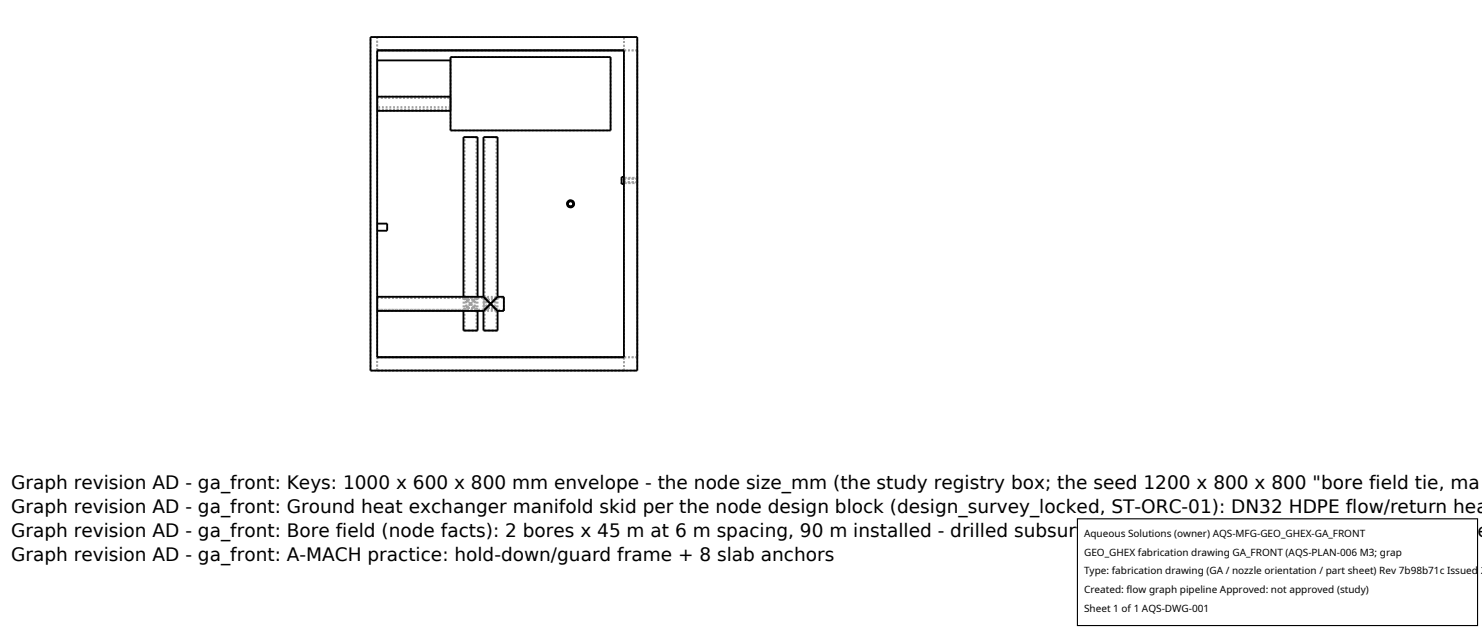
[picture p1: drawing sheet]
<svg xmlns="http://www.w3.org/2000/svg" width="212mm" height="90mm" viewBox="0 0 212 90" stroke-linecap="round" stroke-linejoin="round" font-family="sans-serif">
<defs><g id="words">
<g font-size="2.6">
<text x="1.6" y="69.8">Graph revision AD - ga_front: Keys: 1000 x 600 x 800 mm envelope - the node size_mm (the study registry box; the seed 1200 x 800 x 800 &quot;bore field tie, ma</text>
<text x="1.6" y="73.3">Graph revision AD - ga_front: Ground heat exchanger manifold skid per the node design block (design_survey_locked, ST-ORC-01): DN32 HDPE flow/return hea</text>
<text x="1.6" y="76.7">Graph revision AD - ga_front: Bore field (node facts): 2 bores x 45 m at 6 m spacing, 90 m installed - drilled subsurface works (site/well lane); the stubs are the</text>
<text x="1.6" y="80.2">Graph revision AD - ga_front: A-MACH practice: hold-down/guard frame + 8 slab anchors</text>
</g>
<g font-size="1.4">
<text x="154.8" y="76.6">Aqueous Solutions (owner) AQS-MFG-GEO_GHEX-GA_FRONT</text>
<text x="154.8" y="79.3">GEO_GHEX fabrication drawing GA_FRONT (AQS-PLAN-006 M3; grap</text>
<text x="154.8" y="82">Type: fabrication drawing (GA / nozzle orientation / part sheet) Rev 7b98b71c Issued 2</text>
<text x="154.8" y="84.7">Created: flow graph pipeline Approved: not approved (study)</text>
<text x="154.8" y="87.4">Sheet 1 of 1 AQS-DWG-001</text>
</g>
</g></defs>
<g fill="none" stroke="#a0a0a0" stroke-width=".26" stroke-dasharray=".3 .3" stroke-linecap="butt">
<path d="M52.9 5.3h38.1M53.9 7.2h35.2M53.9 5.3v1.9M53.9 13.8v2M53.9 15.8v-2M53.9 8.6v6.7M53.9 15.3v-6.7M53.9 5.3h35.2M53.9 13.8h10.4M53.9 14h10.4M53.9 14v1.7M53.9 15.7v-1.7"/>
<path d="M64.3 13.8v2M64.3 15.8v-2M64.3 8.6v6.7M64.3 15.3v-6.7M64.3 18.6v-10.5M64.3 18.6h22.9M64.3 8.1h22.9M64.3 14v1.7M64.3 15.7v-1.7M64.3 15.8h-10.4M64.3 15.3h-10.4M64.3 15.7h-10.4"/>
<path d="M66.4 19.6h1.6M68 19.6h-1.6M68 19.6v22.8M68.2 19.6h-2M69.2 19.6h1.7M70.9 19.6h-1.7M70.9 19.6v22.8M71.1 19.6h-2M87.2 18.6v-10.5M89.1 5.3h-35.2M89.1 7.2v-1.9M91 7.2v43.8"/>
<path d="M91 7.2h-1.9M53.9 31.9v1M53.9 32.9v-1M55.3 31.9v1M81.5 28.6l-.4 .1-.1 .4 .1 .3 .4 .2 .3-.1 .2-.4-.2-.4-.3-.1M81.5 28.7l-.3 .1-.1 .3 .1 .3 .3 .1 .2-.1 .2-.3-.1-.3-.3-.1M81.5 28.7l-.3 .1-.1 .3 .1 .3 .3 .1 .3-.1 .1-.3-.1-.3-.3-.1M88.8 26.3v-1M89.1 25.3h.2M89.3 25.3v1M89.3 26.3v-1M89.3 25.4v.7"/>
<path d="M89.3 26.1v-.7M89.3 25.4h.5M89.3 26.3h-.2M89.3 26.1l.5 .1M89.8 25.4v.8M89.8 26.2v-.8M89.8 25.4v.7M89.8 26.1v-.7M89.8 25.4h.6M89.8 26.1l.6 .1M90.4 25.4v.8M90.4 26.2v-.8"/>
<path d="M90.4 25.4v.7M90.4 26.1v-.7M90.4 25.4h.5M90.4 26.1l.5 .1M90.9 25.4v.8M90.9 26.2v-.8M90.9 25.4v.7M90.9 26.1v-.7M90.9 25.4h.1M91 25.4v.7M91 26.1v-.7M91 26.1h-.1"/>
<path d="M52.9 52.9h38.1M52.9 52.9v-47.6M53.9 52.9h35.2M53.9 51v-43.8M53.9 51h35.2M53.9 51v1.9M53.9 42.4v2M53.9 44.4v-2M53.9 42.4h12.3M53.9 42.6v1.6M53.9 44.2v-1.6M53.9 42.6h12.3"/>
<path d="M53.9 42.6h15.2M66.2 42.4l1 1M66.2 44.4l1-1M66.2 42.6l.3 .4 .1 .4-.1 .3-.3 .5M66.2 44.2l.3-.5 .1-.3-.1-.4-.3-.4M66.2 44.4h-12.3M66.2 44.2h-12.3M66.2 42.6v1.6M66.4 47.2h1.6M66.4 42.4l.5 .3 .3 .1 .3-.1 .5-.3M66.4 42.4v-22.8M66.4 44.4l.5-.4h.3h.3l.5 .4"/>
<path d="M66.4 47.2v-2.8M66.4 42.6l.8 .8M66.4 44.2l.8-.8M66.4 42.6v1.6M67.2 43.4l-1 1M67.2 43.4l-1-1M67.2 43.4l1-1M67.2 43.4l1 1M67.2 43.4l-.8-.8M67.2 43.4l-.8 .8M67.2 43.4l.8-.8M67.2 43.4l.8 .8"/>
<path d="M68 47.2h-1.6M68 42.4l-.5 .3-.3 .1-.3-.1-.5-.3M68 44.4l-.5-.4h-.3h-.3l-.5 .4M68 42.6l-.8 .8M68 44.2l-.8-.8M68 44.4v2.8M68 42.4h-1.6M68 44.4h-1.6M68 42.6h-1.6M68 44.2h-1.6M68 42.6v1.6M68.2 42.4l-1 1"/>
<path d="M68.2 47.2h-2M68.2 44.4l-1-1M68.2 42.4h.9M68.2 42.6l-.3 .4-.1 .4 .1 .3 .3 .5M68.2 44.2l-.3-.5-.1-.3 .1-.4 .3-.4M68.2 42.6h.9M68.2 42.6v1.6M69.1 42.4l1 1M69.1 44.4l1-1M69.1 42.6l.4 .8-.1 .4-.3 .4M69.1 44.2l.4-.8-.1-.4-.3-.4M69.1 44.2h-15.2"/>
<path d="M69.1 42.6v1.6M69.1 42.4v2M69.1 44.4v-2M69.1 44.2v-1.6M69.1 44.4h-.9M69.1 44.2h-.9M69.2 47.2h1.7M69.2 42.4l.5 .3 .4 .1 .3-.1 .5-.3M69.2 42.4v-22.8M69.2 44.4l.5-.4h.4h.3l.5 .4M69.2 47.2v-2.8M69.2 42.6l.9 .8"/>
<path d="M69.2 44.2l.9-.8M69.2 42.6v1.6M70.1 43.4l1-1M70.1 43.4l1 1M70.1 43.4l.8-.8M70.1 43.4l.8 .8M70.9 47.2h-1.7M70.9 42.4l-.5 .3-.3 .1-.4-.1-.5-.3M70.9 44.4l-.5-.3-.3-.1h-.4l-.5 .4M70.9 44.4v2.8M70.9 42.4h-1.7M70.9 44.4h-1.7"/>
<path d="M70.9 42.6h-1.7M70.9 44.2h-1.7M70.9 42.6v1.6M71.1 47.2h-2M71.1 42.6l-.4 .4-.1 .4 .1 .3 .4 .5M71.1 44.2l-.4-.4-.1-.4 .1-.4 .4-.4M71.1 42.6h.9M71.1 42.6v1.6M72 44.4v-2M72 42.6v1.6M72 44.2v-1.6M72 44.2h-.9"/>
<path d="M89.1 52.9h-35.2M89.1 51v-43.8M89.1 52.9v-1.9M91 52.9v-47.6M91 51v-43.8M91 51h-1.9"/>
</g>
<g fill="none" stroke="#000" stroke-width=".26">
<path d="M52.9 5.3h38.1v47.6h-38.1zM53.9 7.2h35.2v43.8h-35.2zM53.9 8.6h10.4M53.9 13.8h10.4M53.9 15.8h10.4M64.3 8.1h22.9v10.5h-22.9zM53.9 31.9h1.4v1h-1.4M89.1 25.3h-.3v1h.3M53.9 42.4h15.2M53.9 44.4h15.2M66.2 42.4v-22.8h2v22.8M66.2 44.4v2.8h2v-2.8"/>
<path d="M69.1 42.4l1 1M69.1 42.4v-22.8h2v22.8M69.1 44.4v2.8h2v-2.8M69.2 42.6l.9 .8M70.1 43.4l-1 1M70.1 43.4l1 1M70.1 43.4l-.9 .8M70.1 43.4l.8 .8M70.9 42.6l-.8 .8M71.1 42.4l-1 1M71.1 42.4h.9v2h-.9"/>
<circle cx="81.5" cy="29.1" r=".51"/>
<circle cx="81.5" cy="29.1" r=".38"/>
<circle cx="81.5" cy="29.1" r=".41"/>
</g>
<path d="M153.9 74.1h57.1v15.2h-57.1z" fill="#fff" stroke="#000" stroke-width=".16"/>
<use href="#words"/>
</svg>
